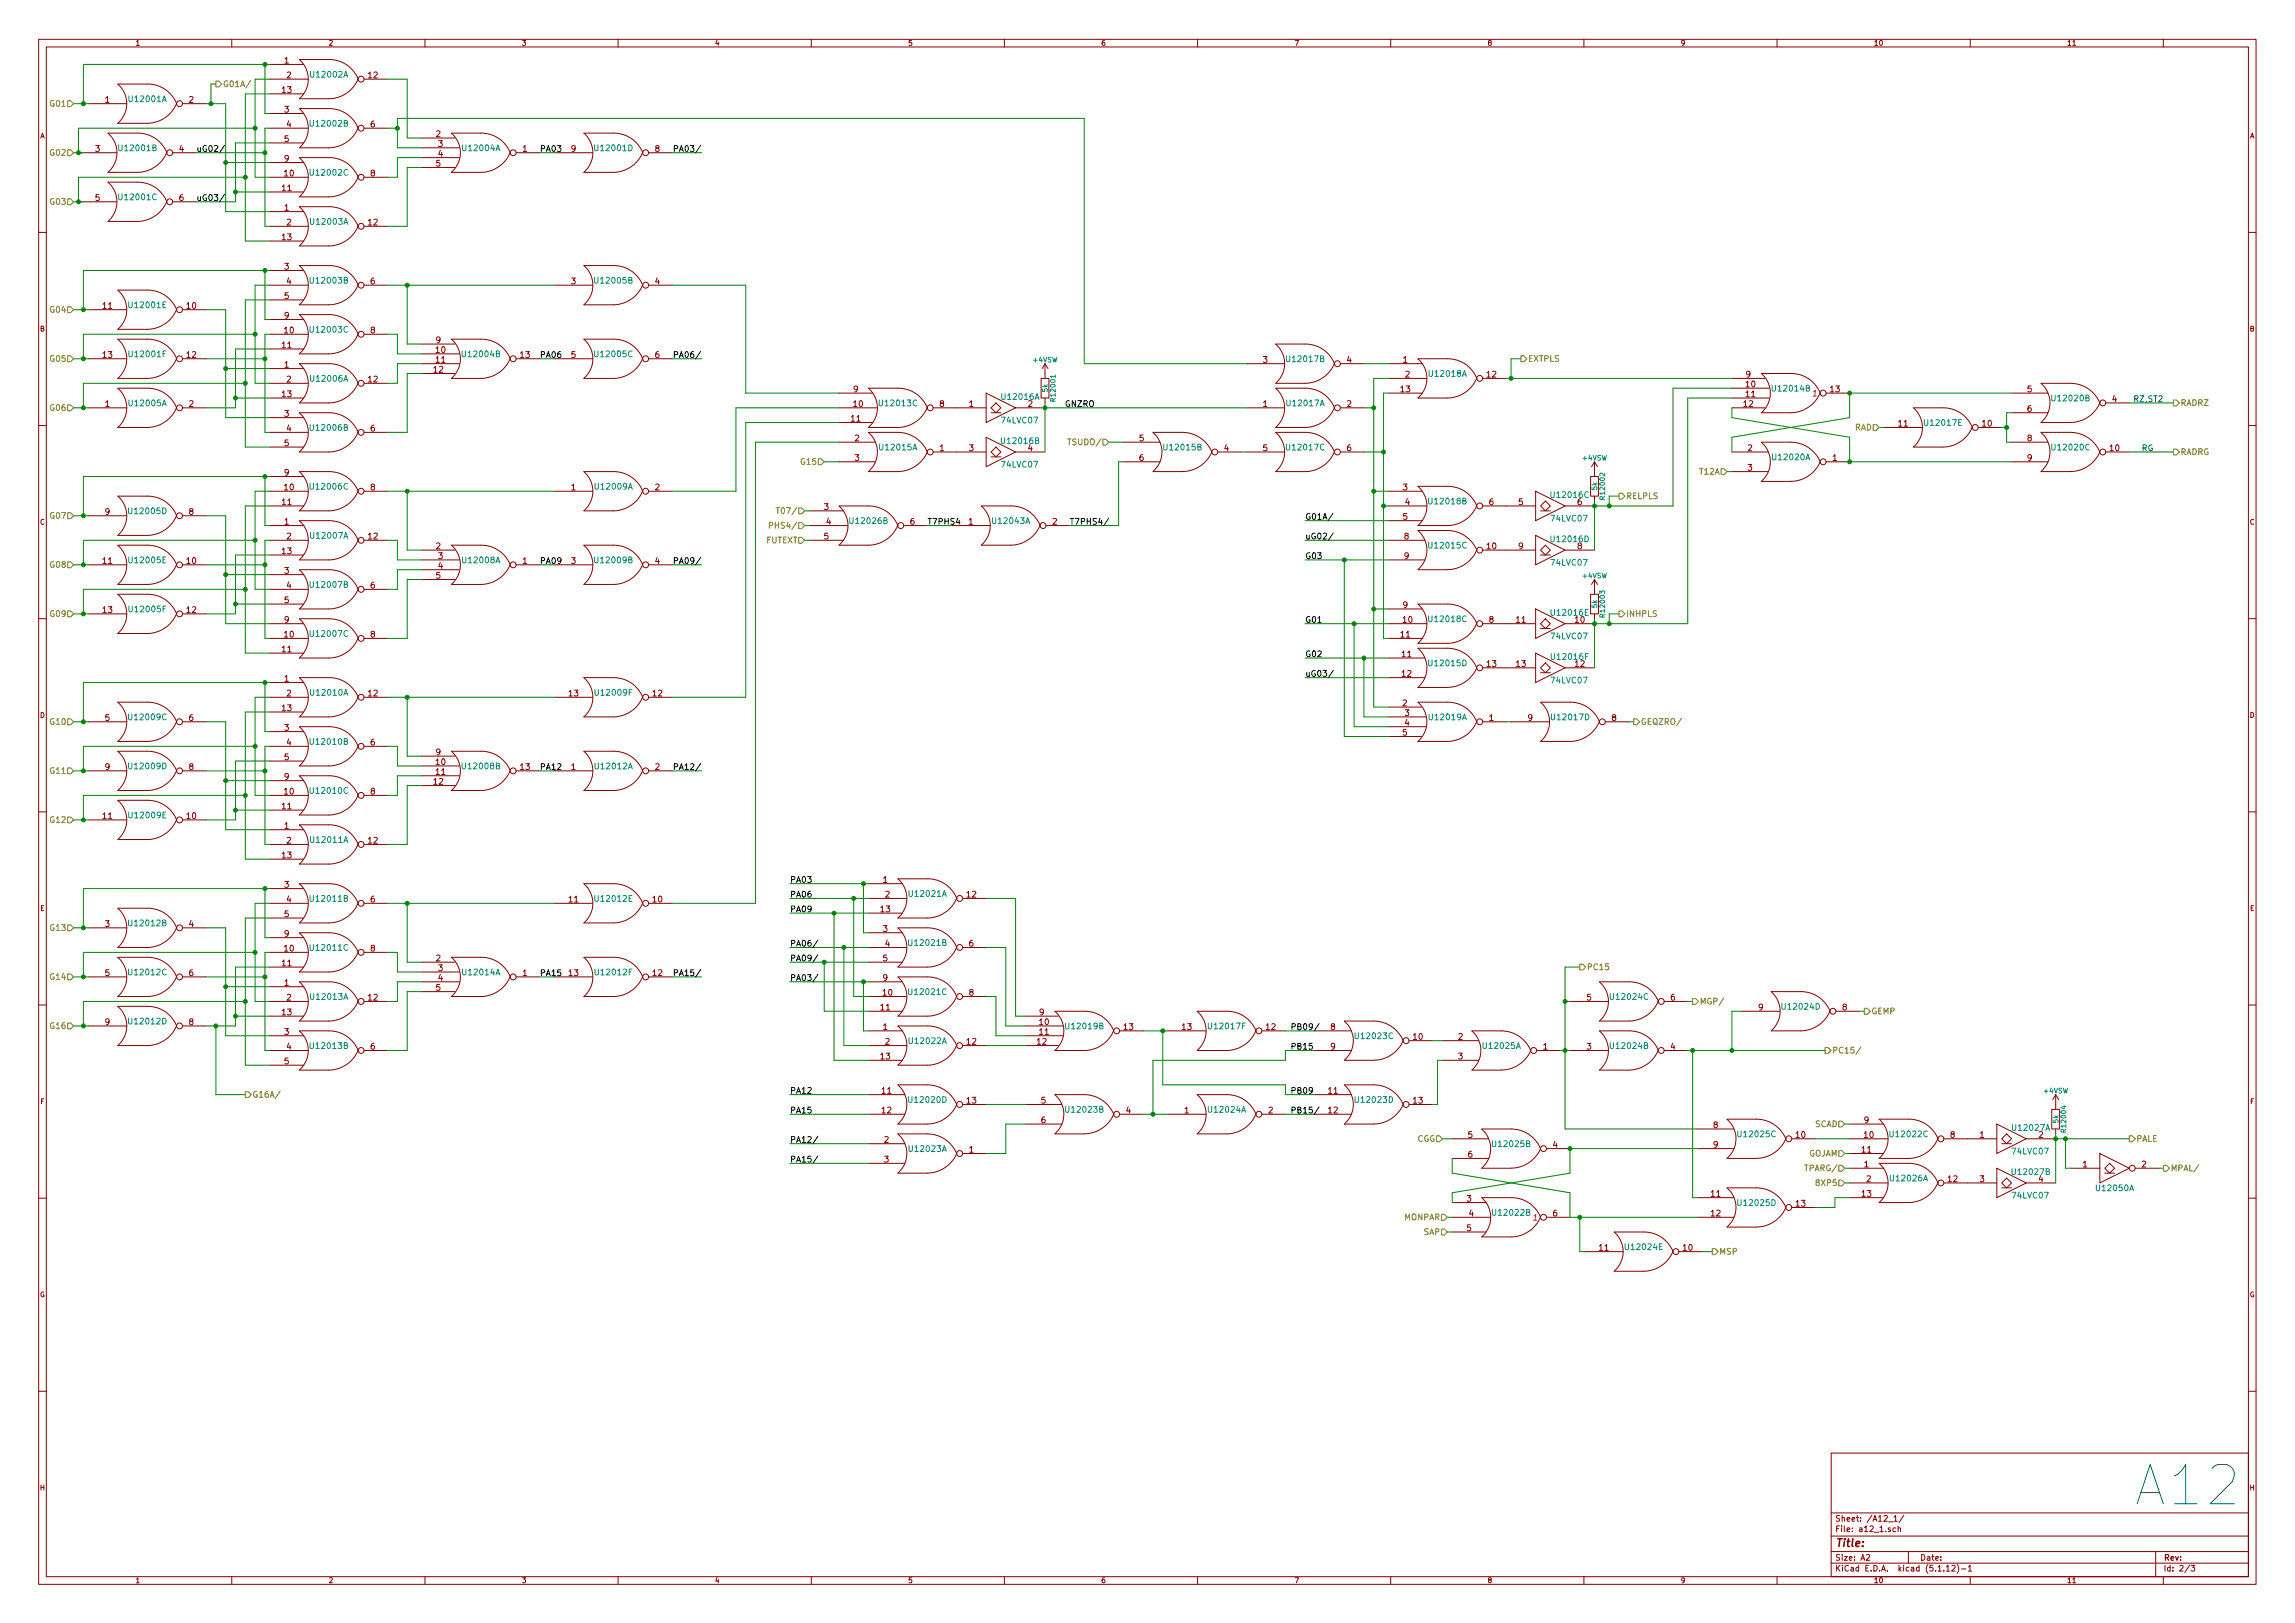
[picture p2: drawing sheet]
<svg xmlns="http://www.w3.org/2000/svg" width="594mm" height="420mm" viewBox="0 0 594 420" stroke-linecap="round" stroke-linejoin="round" font-family="sans-serif">
<defs><g id="words">
<text font-size="14.2" fill="#0000c2" x="554.4" y="389.8">A12</text>
<text font-size="2.8" fill="#840000" x="475" y="400.4">Title:</text>
<g font-size="2.1" fill="#840000">
<text x="73.6" y="16.4">1</text>
<text x="74.2" y="20.2">2</text>
<text x="95.4" y="20.2">12</text>
<text x="27.2" y="26.6">1</text>
<text x="48.9" y="26.6">2</text>
<text x="73.1" y="24">13</text>
<text x="73.6" y="29.1">3</text>
<text x="74.2" y="32.9">4</text>
<text x="95.9" y="32.9">6</text>
<text x="112.9" y="35.5">2</text>
<text x="24.7" y="39.3">3</text>
<text x="46.4" y="39.3">4</text>
<text x="73.6" y="36.7">5</text>
<text x="73.6" y="41.8">9</text>
<text x="113.5" y="38">3</text>
<text x="113.5" y="40.6">4</text>
<text x="135.3" y="39.3">1</text>
<text x="147.9" y="39.3">9</text>
<text x="169.6" y="39.3">8</text>
<text x="73.6" y="45.6">10</text>
<text x="95.9" y="45.6">8</text>
<text x="112.9" y="43.1">5</text>
<text x="24.7" y="52">5</text>
<text x="46.4" y="52">6</text>
<text x="73.1" y="49.4">11</text>
<text x="73.6" y="54.5">1</text>
<text x="74.2" y="58.3">2</text>
<text x="95.4" y="58.3">12</text>
<text x="73.1" y="62.1">13</text>
<text x="73.6" y="69.8">3</text>
<text x="73.6" y="77.4">5</text>
<text x="74.2" y="73.6">4</text>
<text x="95.9" y="73.6">6</text>
<text x="147.9" y="73.6">3</text>
<text x="169.6" y="73.6">4</text>
<text x="26.6" y="79.9">11</text>
<text x="48.4" y="79.9">10</text>
<text x="73.6" y="82.5">9</text>
<text x="73.6" y="86.3">10</text>
<text x="95.9" y="86.3">8</text>
<text x="112.9" y="88.8">9</text>
<text x="26.6" y="92.6">13</text>
<text x="48.4" y="92.6">12</text>
<text x="73.1" y="90.1">11</text>
<text x="73.6" y="95.2">1</text>
<text x="112.9" y="91.4">10</text>
<text x="112.9" y="93.9">11</text>
<text x="134.7" y="92.6">13</text>
<text x="147.9" y="92.6">5</text>
<text x="169.6" y="92.6">6</text>
<text x="326.9" y="93.9">3</text>
<text x="348.7" y="93.9">4</text>
<text x="363.2" y="93.9">1</text>
<text x="74.2" y="99">2</text>
<text x="95.4" y="99">12</text>
<text x="112.3" y="96.4">12</text>
<text x="221" y="101.5">9</text>
<text x="362.6" y="101.5">13</text>
<text x="363.8" y="97.7">2</text>
<text x="384.9" y="97.7">12</text>
<text x="452" y="97.7">9</text>
<text x="452" y="100.2">10</text>
<text x="473.8" y="101.5">13</text>
<text x="524.8" y="101.5">5</text>
<text x="27.2" y="105.3">1</text>
<text x="48.9" y="105.3">2</text>
<text x="73.1" y="102.8">13</text>
<text x="73.6" y="107.9">3</text>
<text x="221" y="105.3">10</text>
<text x="243.3" y="105.3">8</text>
<text x="250.9" y="105.3">1</text>
<text x="266.1" y="105.3">2</text>
<text x="326.9" y="105.3">1</text>
<text x="348.7" y="105.3">2</text>
<text x="451.4" y="105.3">12</text>
<text x="452" y="102.8">11</text>
<text x="524.8" y="106.6">6</text>
<text x="546.8" y="104.1">4</text>
<text x="74.2" y="111.7">4</text>
<text x="95.9" y="111.7">6</text>
<text x="220.4" y="109.1">11</text>
<text x="491.5" y="110.4">11</text>
<text x="513.2" y="110.4">10</text>
<text x="73.6" y="115.5">5</text>
<text x="221.3" y="114.2">2</text>
<text x="221.3" y="119.3">3</text>
<text x="243.3" y="116.8">1</text>
<text x="250.9" y="116.8">3</text>
<text x="266.1" y="116.8">4</text>
<text x="294.9" y="114.2">5</text>
<text x="294.9" y="119.3">6</text>
<text x="316.9" y="116.8">4</text>
<text x="326.9" y="116.8">5</text>
<text x="348.7" y="116.8">6</text>
<text x="452.4" y="116.8">2</text>
<text x="474.4" y="119.3">1</text>
<text x="524.8" y="114.2">8</text>
<text x="524.8" y="119.3">9</text>
<text x="546.2" y="116.8">10</text>
<text x="73.6" y="123.1">9</text>
<text x="452.4" y="121.8">3</text>
<text x="73.1" y="130.7">11</text>
<text x="73.6" y="126.9">10</text>
<text x="95.9" y="126.9">8</text>
<text x="147.9" y="126.9">1</text>
<text x="169.6" y="126.9">2</text>
<text x="213.3" y="132">3</text>
<text x="363.2" y="126.9">3</text>
<text x="363.8" y="130.7">4</text>
<text x="385.5" y="130.7">6</text>
<text x="393.1" y="130.7">5</text>
<text x="408.4" y="130.7">6</text>
<text x="27.2" y="133.3">9</text>
<text x="48.9" y="133.3">8</text>
<text x="73.6" y="135.8">1</text>
<text x="213.9" y="135.8">4</text>
<text x="235.6" y="135.8">6</text>
<text x="250.7" y="135.8">1</text>
<text x="272.5" y="135.8">2</text>
<text x="363.2" y="134.5">5</text>
<text x="73.1" y="143.4">13</text>
<text x="74.2" y="139.6">2</text>
<text x="95.4" y="139.6">12</text>
<text x="112.9" y="142.2">2</text>
<text x="213.3" y="139.6">5</text>
<text x="363.5" y="139.6">8</text>
<text x="384.9" y="142.2">10</text>
<text x="393.1" y="142.2">9</text>
<text x="408.4" y="142.2">8</text>
<text x="26.6" y="146">11</text>
<text x="48.4" y="146">10</text>
<text x="73.6" y="148.5">3</text>
<text x="112.9" y="149.8">5</text>
<text x="113.5" y="144.7">3</text>
<text x="113.5" y="147.2">4</text>
<text x="135.3" y="146">1</text>
<text x="147.9" y="146">3</text>
<text x="169.6" y="146">4</text>
<text x="363.5" y="144.7">9</text>
<text x="74.2" y="152.3">4</text>
<text x="95.9" y="152.3">6</text>
<text x="26.6" y="158.7">13</text>
<text x="48.4" y="158.7">12</text>
<text x="73.6" y="156.1">5</text>
<text x="73.6" y="161.2">9</text>
<text x="363.2" y="157.4">9</text>
<text x="363.2" y="161.2">10</text>
<text x="385.5" y="161.2">8</text>
<text x="392.5" y="161.2">11</text>
<text x="73.6" y="165">10</text>
<text x="95.9" y="165">8</text>
<text x="362.6" y="165">11</text>
<text x="73.1" y="168.8">11</text>
<text x="362.9" y="170.1">11</text>
<text x="384.9" y="172.6">13</text>
<text x="392.5" y="172.6">13</text>
<text x="73.6" y="176.4">1</text>
<text x="362.9" y="175.2">12</text>
<text x="73.1" y="184.1">13</text>
<text x="74.2" y="180.3">2</text>
<text x="95.4" y="180.3">12</text>
<text x="147.3" y="180.3">13</text>
<text x="169" y="180.3">12</text>
<text x="363.1" y="182.8">2</text>
<text x="363.7" y="185.3">3</text>
<text x="27.2" y="186.6">5</text>
<text x="48.9" y="186.6">6</text>
<text x="73.6" y="189.1">3</text>
<text x="363.1" y="190.4">5</text>
<text x="363.7" y="187.9">4</text>
<text x="385.5" y="186.6">1</text>
<text x="395.5" y="186.6">9</text>
<text x="417.2" y="186.6">8</text>
<text x="73.6" y="196.8">5</text>
<text x="74.2" y="193">4</text>
<text x="95.9" y="193">6</text>
<text x="112.9" y="195.5">9</text>
<text x="27.2" y="199.3">9</text>
<text x="48.9" y="199.3">8</text>
<text x="73.6" y="201.8">9</text>
<text x="112.3" y="203.1">12</text>
<text x="112.9" y="198">10</text>
<text x="112.9" y="200.6">11</text>
<text x="134.7" y="199.3">13</text>
<text x="147.9" y="199.3">1</text>
<text x="169.6" y="199.3">2</text>
<text x="73.1" y="209.5">11</text>
<text x="73.6" y="205.7">10</text>
<text x="95.9" y="205.7">8</text>
<text x="26.6" y="212">11</text>
<text x="48.4" y="212">10</text>
<text x="73.6" y="214.5">1</text>
<text x="74.2" y="218.4">2</text>
<text x="95.4" y="218.4">12</text>
<text x="73.1" y="222.2">13</text>
<text x="73.6" y="229.8">3</text>
<text x="74.2" y="233.6">4</text>
<text x="95.9" y="233.6">6</text>
<text x="147.3" y="233.6">11</text>
<text x="169" y="233.6">10</text>
<text x="228.6" y="228.5">1</text>
<text x="229.2" y="232.3">2</text>
<text x="250.3" y="232.3">12</text>
<text x="27.2" y="239.9">3</text>
<text x="48.9" y="239.9">4</text>
<text x="73.6" y="237.4">5</text>
<text x="228" y="236.1">13</text>
<text x="73.6" y="242.5">9</text>
<text x="228.6" y="241.2">3</text>
<text x="229.2" y="245">4</text>
<text x="250.9" y="245">6</text>
<text x="73.1" y="250.1">11</text>
<text x="73.6" y="246.3">10</text>
<text x="95.9" y="246.3">8</text>
<text x="112.9" y="248.8">2</text>
<text x="113.5" y="251.4">3</text>
<text x="228.6" y="248.8">5</text>
<text x="27.2" y="252.6">5</text>
<text x="48.9" y="252.6">6</text>
<text x="73.6" y="255.2">1</text>
<text x="112.9" y="256.5">5</text>
<text x="113.5" y="253.9">4</text>
<text x="135.3" y="252.6">1</text>
<text x="147.3" y="252.6">13</text>
<text x="169" y="252.6">12</text>
<text x="228.6" y="253.9">9</text>
<text x="228.6" y="257.7">10</text>
<text x="250.9" y="257.7">8</text>
<text x="73.1" y="262.8">13</text>
<text x="74.2" y="259">2</text>
<text x="95.4" y="259">12</text>
<text x="228" y="261.5">11</text>
<text x="269.1" y="262.8">9</text>
<text x="410.8" y="259">5</text>
<text x="432.5" y="259">6</text>
<text x="455.2" y="261.5">9</text>
<text x="476.9" y="261.5">8</text>
<text x="27.2" y="265.3">9</text>
<text x="48.9" y="265.3">8</text>
<text x="73.6" y="267.9">3</text>
<text x="228.6" y="266.6">1</text>
<text x="269.1" y="265.3">10</text>
<text x="269.1" y="267.9">11</text>
<text x="290.9" y="266.6">13</text>
<text x="306" y="266.6">13</text>
<text x="327.8" y="266.6">12</text>
<text x="344.5" y="266.6">8</text>
<text x="365.9" y="269.2">10</text>
<text x="377.5" y="269.2">2</text>
<text x="73.6" y="275.5">5</text>
<text x="74.2" y="271.7">4</text>
<text x="95.9" y="271.7">6</text>
<text x="228" y="274.2">13</text>
<text x="229.2" y="270.4">2</text>
<text x="250.3" y="270.4">12</text>
<text x="268.5" y="270.4">12</text>
<text x="344.5" y="271.7">9</text>
<text x="377.5" y="274.2">3</text>
<text x="399.5" y="271.7">1</text>
<text x="410.8" y="271.7">3</text>
<text x="432.5" y="271.7">4</text>
<text x="228.3" y="283.1">11</text>
<text x="250.3" y="285.7">13</text>
<text x="269.5" y="285.7">5</text>
<text x="343.9" y="283.1">11</text>
<text x="365.9" y="285.7">13</text>
<text x="228.3" y="288.2">12</text>
<text x="269.5" y="290.7">6</text>
<text x="291.5" y="288.2">4</text>
<text x="306.6" y="288.2">1</text>
<text x="328.3" y="288.2">2</text>
<text x="343.9" y="288.2">12</text>
<text x="443.5" y="292">8</text>
<text x="482.6" y="290.7">9</text>
<text x="228.9" y="295.8">2</text>
<text x="250.9" y="298.4">1</text>
<text x="380" y="294.6">5</text>
<text x="380" y="299.6">6</text>
<text x="402" y="297.1">4</text>
<text x="443.5" y="297.1">9</text>
<text x="464.9" y="294.6">10</text>
<text x="482" y="298.4">11</text>
<text x="482.6" y="294.6">10</text>
<text x="504.9" y="294.6">8</text>
<text x="512.5" y="294.6">1</text>
<text x="527.7" y="294.6">2</text>
<text x="228.9" y="300.9">3</text>
<text x="482.6" y="302.2">1</text>
<text x="483.2" y="306">2</text>
<text x="504.3" y="306">12</text>
<text x="512.5" y="306">3</text>
<text x="527.7" y="306">4</text>
<text x="539.2" y="302.2">1</text>
<text x="554.4" y="302.2">2</text>
<text x="379.7" y="311.1">3</text>
<text x="443" y="309.8">11</text>
<text x="482" y="309.8">13</text>
<text x="380.3" y="314.9">4</text>
<text x="402" y="314.9">6</text>
<text x="443" y="314.9">12</text>
<text x="464.9" y="312.3">13</text>
<text x="379.7" y="318.7">5</text>
<text x="414" y="323.8">11</text>
<text x="435.7" y="323.8">10</text>
<text x="475" y="393.9">Sheet: /A12_1/</text>
<text x="475" y="396.6">File: a12_1.sch</text>
<text x="475" y="406.8">KiCad E.D.A. kicad (5.1.12)-1</text>
<text x="475" y="404">Size: A2</text>
<text x="497" y="404">Date:</text>
<text x="560" y="404">Rev:</text>
<text x="560" y="406.8">Id: 2/3</text>
</g>
<g font-size="2.1" fill="#848400">
<text x="57.7" y="22.5">G01A/</text>
<text x="13.3" y="27.6">G01</text>
<text x="13.3" y="40.3">G02</text>
<text x="13.3" y="53">G03</text>
<text x="13.3" y="80.9">G04</text>
<text x="13.3" y="93.6">G05</text>
<text x="395.5" y="93.6">EXTPLS</text>
<text x="13.3" y="106.3">G06</text>
<text x="564.4" y="105.1">RADRZ</text>
<text x="480" y="111.4">RAD</text>
<text x="277.2" y="115.2">TSUDO/</text>
<text x="564.4" y="117.8">RADRG</text>
<text x="207.6" y="120.3">G15</text>
<text x="440.1" y="122.9">T12A</text>
<text x="420.9" y="129.2">RELPLS</text>
<text x="13.3" y="134.3">G07</text>
<text x="200.4" y="136.8">PHS4/</text>
<text x="202.3" y="133">T07/</text>
<text x="198.2" y="140.6">FUTEXT</text>
<text x="13.3" y="147">G08</text>
<text x="13.3" y="159.7">G09</text>
<text x="420.9" y="159.7">INHPLS</text>
<text x="13.3" y="187.6">G10</text>
<text x="424.7" y="187.6">GEQZRO/</text>
<text x="13.3" y="200.3">G11</text>
<text x="13.3" y="213">G12</text>
<text x="13.3" y="241">G13</text>
<text x="410.7" y="251.1">PC15</text>
<text x="13.3" y="253.7">G14</text>
<text x="439.9" y="260">MGP/</text>
<text x="484.4" y="262.6">GEMP</text>
<text x="13.3" y="266.4">G16</text>
<text x="474.2" y="272.7">PC15/</text>
<text x="65.3" y="284.1">G16A/</text>
<text x="469.7" y="291.8">SCAD</text>
<text x="366.8" y="295.6">CGG</text>
<text x="468" y="299.4">GOJAM</text>
<text x="553" y="295.6">PALE</text>
<text x="467.7" y="303.2">TPARG/</text>
<text x="561.8" y="303.2">MPAL/</text>
<text x="470.6" y="307">8XP5</text>
<text x="363.4" y="315.9">MONPAR</text>
<text x="368.5" y="319.7">SAP</text>
<text x="445" y="324.8">MSP</text>
</g>
<g font-size="2.1" fill="#008484">
<text x="80.6" y="20.1">U12002A</text>
<text x="33.6" y="26.4">U12001A</text>
<text x="80.6" y="32.8">U12002B</text>
<text x="31.1" y="39.1">U12001B</text>
<text x="120" y="39.1">U12004A</text>
<text x="154.3" y="39.1">U12001D</text>
<text x="80.6" y="45.5">U12002C</text>
<text x="31.1" y="51.8">U12001C</text>
<text x="80.6" y="58.2">U12003A</text>
<text x="80.6" y="73.4">U12003B</text>
<text x="154.3" y="73.4">U12005B</text>
<text x="33.7" y="79.7">U12001E</text>
<text x="80.6" y="86.1">U12003C</text>
<text x="33.7" y="92.4">U12001F</text>
<text x="120" y="92.4">U12004B</text>
<text x="154.3" y="92.4">U12005C</text>
<text x="333.3" y="93.7">U12017B</text>
<text x="80.6" y="98.8">U12006A</text>
<text x="370.2" y="97.5">U12018A</text>
<text x="459.1" y="101.3">U12014B</text>
<text x="33.6" y="105.1">U12005A</text>
<text x="227.9" y="105.1">U12013C</text>
<text x="259.6" y="103.5">U12016A</text>
<text x="333.3" y="105.1">U12017A</text>
<text x="531.5" y="103.9">U12020B</text>
<text x="80.6" y="111.5">U12006B</text>
<text x="259.4" y="109.6">74LVC07</text>
<text x="498.5" y="110.2">U12017E</text>
<text x="227.9" y="116.6">U12015A</text>
<text x="259.6" y="114.9">U12016B</text>
<text x="301.6" y="116.6">U12015B</text>
<text x="333.3" y="116.6">U12017C</text>
<text x="459.1" y="119.1">U12020A</text>
<text x="531.5" y="116.6">U12020C</text>
<text x="259.4" y="121">74LVC07</text>
<text x="80.6" y="126.7">U12006C</text>
<text x="154.3" y="126.7">U12009A</text>
<text x="370.2" y="130.5">U12018B</text>
<text x="401.8" y="128.9">U12016C</text>
<text x="33.6" y="133.1">U12005D</text>
<text x="220.3" y="135.6">U12026B</text>
<text x="257.1" y="135.6">U12043A</text>
<text x="401.7" y="135">74LVC07</text>
<text x="80.6" y="139.4">U12007A</text>
<text x="370.2" y="142">U12015C</text>
<text x="401.8" y="140.3">U12016D</text>
<text x="33.7" y="145.8">U12005E</text>
<text x="120" y="145.8">U12008A</text>
<text x="154.3" y="145.8">U12009B</text>
<text x="401.7" y="146.4">74LVC07</text>
<text x="80.6" y="152.1">U12007B</text>
<text x="33.7" y="158.5">U12005F</text>
<text x="370.2" y="161">U12018C</text>
<text x="401.9" y="159.4">U12016E</text>
<text x="407.8" y="161.2">10</text>
<text x="80.6" y="164.8">U12007C</text>
<text x="401.7" y="165.5">74LVC07</text>
<text x="370.2" y="172.5">U12015D</text>
<text x="401.9" y="170.8">U12016F</text>
<text x="407.8" y="172.6">12</text>
<text x="401.7" y="176.9">74LVC07</text>
<text x="80.6" y="180.1">U12010A</text>
<text x="154.4" y="180.1">U12009F</text>
<text x="33.6" y="186.4">U12009C</text>
<text x="370.2" y="186.4">U12019A</text>
<text x="401.9" y="186.4">U12017D</text>
<text x="80.6" y="192.8">U12010B</text>
<text x="33.6" y="199.1">U12009D</text>
<text x="120" y="199.1">U12008B</text>
<text x="154.3" y="199.1">U12012A</text>
<text x="80.6" y="205.5">U12010C</text>
<text x="33.7" y="211.8">U12009E</text>
<text x="80.6" y="218.2">U12011A</text>
<text x="80.6" y="233.4">U12011B</text>
<text x="154.3" y="233.4">U12012E</text>
<text x="235.6" y="232.1">U12021A</text>
<text x="33.6" y="239.8">U12012B</text>
<text x="235.6" y="244.8">U12021B</text>
<text x="80.6" y="246.1">U12011C</text>
<text x="33.6" y="252.5">U12012C</text>
<text x="120" y="252.5">U12014A</text>
<text x="154.4" y="252.5">U12012F</text>
<text x="235.6" y="257.5">U12021C</text>
<text x="80.6" y="258.8">U12013A</text>
<text x="417.2" y="258.8">U12024C</text>
<text x="461.6" y="261.4">U12024D</text>
<text x="33.6" y="265.2">U12012D</text>
<text x="276.2" y="266.4">U12019B</text>
<text x="313.1" y="266.4">U12017F</text>
<text x="351.1" y="269">U12023C</text>
<text x="80.6" y="271.5">U12013B</text>
<text x="235.6" y="270.2">U12022A</text>
<text x="384.1" y="271.5">U12025A</text>
<text x="417.2" y="271.5">U12024B</text>
<text x="235.6" y="285.5">U12020D</text>
<text x="351.1" y="285.5">U12023D</text>
<text x="276.2" y="288">U12023B</text>
<text x="313" y="288">U12024A</text>
<text x="521.2" y="292.7">U12027A</text>
<text x="235.6" y="298.2">U12023A</text>
<text x="386.7" y="296.9">U12025B</text>
<text x="450.2" y="294.4">U12025C</text>
<text x="489.6" y="294.4">U12022C</text>
<text x="521.1" y="298.8">74LVC07</text>
<text x="489.6" y="305.8">U12026A</text>
<text x="521.2" y="304.2">U12027B</text>
<text x="521.1" y="310.3">74LVC07</text>
<text x="542.9" y="308.3">U12050A</text>
<text x="386.7" y="314.7">U12022B</text>
<text x="450.2" y="312.2">U12025D</text>
<text x="421" y="323.6">U12024E</text>
</g>
<g font-size="2.1">
<text x="50.8" y="39.3">uG02/</text>
<text x="139.7" y="39.3">PA03</text>
<text x="175.7" y="39.3">PA03/</text>
<text x="50.8" y="52">uG03/</text>
<text x="139.7" y="92.6">PA06</text>
<text x="175.7" y="92.6">PA06/</text>
<text x="275.6" y="105.3">GNZRO</text>
<text x="240" y="135.8">T7PHS4</text>
<text x="276.9" y="135.8">T7PHS4/</text>
<text x="337.8" y="134.5">G01A/</text>
<text x="337.8" y="139.6">uG02/</text>
<text x="139.7" y="146">PA09</text>
<text x="175.7" y="146">PA09/</text>
<text x="337.8" y="144.7">G03</text>
<text x="337.8" y="161.2">G01</text>
<text x="337.8" y="170.1">G02</text>
<text x="337.8" y="175.2">uG03/</text>
<text x="139.7" y="199.3">PA12</text>
<text x="175.7" y="199.3">PA12/</text>
<text x="204.5" y="232.3">PA06</text>
<text x="204.5" y="228.5">PA03</text>
<text x="204.5" y="236.1">PA09</text>
<text x="204.5" y="245">PA06/</text>
<text x="204.5" y="248.8">PA09/</text>
<text x="139.7" y="252.6">PA15</text>
<text x="175.7" y="252.6">PA15/</text>
<text x="204.5" y="253.9">PA03/</text>
<text x="334" y="266.6">PB09/</text>
<text x="334" y="271.7">PB15</text>
<text x="204.5" y="283.1">PA12</text>
<text x="334" y="283.1">PB09</text>
<text x="204.5" y="288.2">PA15</text>
<text x="334" y="288.2">PB15/</text>
<text x="204.5" y="295.8">PA12/</text>
<text x="204.5" y="300.9">PA15/</text>
</g>
<g font-size="2.1" fill="#840084">
<text x="469.3" y="102.6">1</text>
<text x="396.9" y="316">1</text>
</g>
<g font-size="2.1" fill="#0000c2">
<text x="552.8" y="104.1">RZ,ST2</text>
<text x="554.4" y="116.8">RG</text>
</g>
<g font-size="1.8" fill="#840000">
<text x="35" y="11.8">1</text>
<text x="85" y="11.8">2</text>
<text x="135" y="11.8">3</text>
<text x="185" y="11.8">4</text>
<text x="235" y="11.8">5</text>
<text x="285" y="11.8">6</text>
<text x="335" y="11.8">7</text>
<text x="385" y="11.8">8</text>
<text x="435" y="11.8">9</text>
<text x="485" y="11.8">10</text>
<text x="535" y="11.8">11</text>
<text x="10.4" y="35.8">A</text>
<text x="582.4" y="35.8">A</text>
<text x="10.4" y="85.8">B</text>
<text x="582.4" y="85.8">B</text>
<text x="10.4" y="135.8">C</text>
<text x="582.4" y="135.8">C</text>
<text x="10.4" y="185.8">D</text>
<text x="582.4" y="185.8">D</text>
<text x="10.4" y="235.8">E</text>
<text x="582.4" y="235.8">E</text>
<text x="10.5" y="285.8">F</text>
<text x="582.5" y="285.8">F</text>
<text x="10.3" y="335.8">G</text>
<text x="582.3" y="335.8">G</text>
<text x="10.4" y="385.8">H</text>
<text x="582.4" y="385.8">H</text>
<text x="35" y="409.8">1</text>
<text x="85" y="409.8">2</text>
<text x="135" y="409.8">3</text>
<text x="185" y="409.8">4</text>
<text x="235" y="409.8">5</text>
<text x="285" y="409.8">6</text>
<text x="335" y="409.8">7</text>
<text x="385" y="409.8">8</text>
<text x="435" y="409.8">9</text>
<text x="485" y="409.8">10</text>
<text x="535" y="409.8">11</text>
</g>
<g font-size="1.8" fill="#008484">
<text x="267.5" y="93.8">+4VSW</text>
<text x="271.2" y="101.5" transform="rotate(-90 271.2 101.5)">5k</text>
<text x="273.2" y="103.6" transform="rotate(-90 273.2 103.6)">R12001</text>
<text x="409.7" y="119.2">+4VSW</text>
<text x="413.4" y="126.9" transform="rotate(-90 413.4 126.9)">5k</text>
<text x="415.5" y="129" transform="rotate(-90 415.5 129)">R12002</text>
<text x="409.7" y="149.7">+4VSW</text>
<text x="413.4" y="157.3" transform="rotate(-90 413.4 157.3)">5k</text>
<text x="415.5" y="159.5" transform="rotate(-90 415.5 159.5)">R12003</text>
<text x="529.1" y="283">+4VSW</text>
<text x="532.8" y="290.7" transform="rotate(-90 532.8 290.7)">5k</text>
<text x="534.8" y="292.8" transform="rotate(-90 534.8 292.8)">R12004</text>
</g>
</g></defs>
<g fill="none" stroke="#840000" stroke-width=".26">
<path d="M10 10.2h574v400h-574zM12 12.2h570v396h-570zM60 10.2v2M69.8 16.7h8.8M77.5 15.4h7.6a8 8 0 0 1 7.6 5.1M77.5 15.4a6.7 6.7 0 0 1 0 10.1l7.6 .1a8.3 8.3 0 0 0 7.6-5.1M110 10.2v2M160 10.2v2M210 10.2v2M260 10.2v2M310 10.2v2M360 10.2v2"/>
<path d="M410 10.2v2M460 10.2v2M510 10.2v2M536.5 11.8h.8M560 10.2v2M20.3 39.5h9.9M22.9 26.8h9.9M27.9 34.5h7.7M30.5 21.8h7.6a8 8 0 0 1 7.6 5M30.5 21.8a6.7 6.7 0 0 1 0 10.1h7.6a8.3 8.3 0 0 0 7.6-5.1M35.6 34.5a8 8 0 0 1 7.6 5 8.3 8.3 0 0 1-7.6 5.1h-7.6a6.7 6.7 0 0 0 0-10.1M44.7 39.5h6.1"/>
<path d="M47.2 26.8h6.1M69.8 29.4h8.8M69.8 33.2h10M69.8 37h8.8M69.8 20.5h10M69.8 24.3h8.8M77.5 28.1h7.6a8 8 0 0 1 7.6 5.1M77.5 28.1a6.7 6.7 0 0 1 0 10.1l7.6 .1a8.3 8.3 0 0 0 7.6-5.1M94.2 33.2h6.1M94.2 20.5h6.1M109.2 38.3h9.7M109.2 35.7h8.5"/>
<path d="M116.8 34.5h7.7M116.9 34.5a6.7 6.7 0 0 1 0 10.1M124.5 34.5a8 8 0 0 1 7.6 5 8.3 8.3 0 0 1-7.6 5.1h-7.7M133.6 39.5h6.1M143.5 39.5h9.9M151.1 34.5h7.7a8 8 0 0 1 7.6 5M151.2 34.5a6.7 6.7 0 0 1 0 10.1M166.3 39.5a8.3 8.3 0 0 1-7.6 5.1h-7.6M167.9 39.5h6.1M20.3 52.2h9.9M35.6 47.2h-7.6a6.7 6.7 0 0 1 0 10.1M35.6 47.2a8 8 0 0 1 7.6 5 8.3 8.3 0 0 1-7.6 5.1h-7.7"/>
<path d="M44.7 52.2h6.1M69.8 45.9h10M69.8 42.1h8.8M69.8 49.7h8.8M69.8 54.8h8.8M69.8 58.6h10M92.7 45.9a8.3 8.3 0 0 1-7.6 5.1h-7.6M92.7 58.6a8.3 8.3 0 0 1-7.6 5.1h-7.6M92.7 45.9a8 8 0 0 0-7.6-5.1h-7.6a6.7 6.7 0 0 1 0 10.1M92.7 58.6a8 8 0 0 0-7.6-5.1h-7.6a6.7 6.7 0 0 1 0 10.1M94.2 45.9h6.1M94.2 58.6h6.1"/>
<path d="M109.2 40.8h9.7M109.2 43.3h8.5M10 60.2h2M30.5 75.1h7.6a8 8 0 0 1 7.6 5.1 8.3 8.3 0 0 1-7.6 5.1l-7.6-.1a6.7 6.7 0 0 0 0-10.1M69.8 62.4h8.8M69.8 73.8h10M69.8 70h8.8M69.8 77.6h8.8M77.5 68.7h7.6a8 8 0 0 1 7.6 5.1M77.5 68.8a6.7 6.7 0 0 1 0 10.1h7.6a8.3 8.3 0 0 0 7.6-5.1M94.2 73.8h6.1M143.5 73.8h9.9"/>
<path d="M151.1 68.7h7.7a8 8 0 0 1 7.6 5.1M151.2 68.8a6.7 6.7 0 0 1 0 10.1M166.3 73.8a8.3 8.3 0 0 1-7.6 5.1h-7.6M167.9 73.8h6.1M582 60.2h2M22.9 92.9h9.9M22.9 80.2h9.9M30.5 97.9a6.7 6.7 0 0 0 0-10.1h7.6a8 8 0 0 1 7.6 5.1 8.4 8.4 0 0 1-7.6 5.1h-7.6M47.2 92.9h6.1M47.2 80.2h6.1M69.8 99.2h10M69.8 95.4h8.8"/>
<path d="M69.8 86.5h10M69.8 82.7h8.8M69.8 90.3h8.8M92.7 99.2a8.3 8.3 0 0 1-7.6 5.1h-7.6M92.7 86.5a8.3 8.3 0 0 1-7.6 5.1h-7.6M92.7 99.2a8 8 0 0 0-7.6-5.1l-7.6 .1a6.7 6.7 0 0 1 0 10.1M92.7 86.5a8 8 0 0 0-7.6-5.1l-7.6 .1a6.7 6.7 0 0 1 0 10.1M94.2 99.2h6.1M94.2 86.5h6.1M109.2 96.7h8.5M109.2 94.1h9.7M109.2 89.1h8.5"/>
<path d="M109.2 91.6h9.7M116.8 87.8h7.7M116.9 87.8a6.7 6.7 0 0 1 0 10.1M124.5 87.8a8 8 0 0 1 7.6 5.1 8.3 8.3 0 0 1-7.6 5.1h-7.7M133.6 92.9h6.1M143.5 92.9h9.9M151.1 87.8h7.7a8 8 0 0 1 7.6 5.1M151.2 87.8a6.7 6.7 0 0 1 0 10.1M166.3 92.9a8.3 8.3 0 0 1-7.6 5.1h-7.6M167.9 92.9h6.1M269.5 98h2v5h-2zM270.5 94.1l-.8 1.3"/>
<path d="M270.5 94.1v3.9M270.5 94.1l.8 1.3M322.6 94.1h9.9M330.2 89.1h7.6M330.2 89.1a6.7 6.7 0 0 1 0 10.1M337.8 89.1a8 8 0 0 1 7.6 5M345.4 94.1a8.3 8.3 0 0 1-7.6 5.1h-7.6M347 94.1h6.1M359.4 98h9.9M359.4 94.1h8.8M367 92.9h7.6M367.1 92.9a6.7 6.7 0 0 1 0 10.1h7.5a8.3 8.3 0 0 0 7.6-5.1"/>
<path d="M374.7 92.9a8 8 0 0 1 7.6 5.1M383.8 98h6.1M448.3 98h8.5M455.9 96.7h7.7a8 8 0 0 1 7.6 5.1M456 96.7a6.7 6.7 0 0 1 0 10.1M528.3 99.2h7.6a8.3 8.3 0 0 1 7.7 5.1 8.4 8.4 0 0 1-7.7 5.1h-7.6a6.7 6.7 0 0 0 0-10.1M10 110.2h2M22.9 105.6h9.9M30.5 100.5h7.6a8 8 0 0 1 7.6 5.1 8.4 8.4 0 0 1-7.6 5.1l-7.6-.1a6.7 6.7 0 0 0 0-10.1zM47.2 105.6h6.1M69.8 103h8.8M69.8 111.9h10"/>
<path d="M69.8 115.7h8.8M69.8 108.1h8.8M92.7 111.9a8.3 8.3 0 0 1-7.6 5.1h-7.6a6.7 6.7 0 0 0 0-10.1l7.6-.1a8 8 0 0 1 7.6 5.1M94.2 111.9h6.1M217.2 114.5h9.4M217.2 119.5h9.4M217.2 105.6h9.9M217.2 101.8h8.7M217.2 109.4h8.7M232.4 100.5h-7.6a6.7 6.7 0 0 1 0 10.1l7.6 .1a8.3 8.3 0 0 0 7.6-5.1 8 8 0 0 0-7.6-5.1M241.6 117h13.7M241.6 105.6h13.7"/>
<path d="M255.3 113.2l7.6 3.8-7.6 3.8zM255.3 101.8l7.6 3.8-7.6 3.8zM256.5 117l1.3-1.3 1.3 1.3-1.3 1.3zM256.5 105.6l1.3-1.3 1.3 1.3-1.3 1.2zM256.5 106.8h2.6M256.5 118.3h2.6M262.9 117h7.6M262.9 105.6h7.6M270.5 103v1.3M290.8 114.5h9.4M290.8 119.5h9.4M315.2 117h6.1"/>
<path d="M322.6 117h9.9M322.6 105.6h9.9M330.2 100.5h7.6M330.2 111.9h7.6M330.2 112a6.7 6.7 0 0 1 0 10.1M330.2 100.5a6.7 6.7 0 0 1 0 10.1M337.8 111.9a8 8 0 0 1 7.6 5.1 8.3 8.3 0 0 1-7.6 5.1h-7.6M337.8 100.5a8 8 0 0 1 7.6 5.1 8.3 8.3 0 0 1-7.6 5.1h-7.6M347 117h6.1M347 105.6h6.1M359.4 101.8h8.8M412.7 119.5l-.7 1.3"/>
<path d="M412.7 119.5v3.9M412.7 119.5l.8 1.3M448.3 117h9.4M448.3 100.5h9.7M448.3 103h9.7M448.3 105.6h8.5M455.9 114.5h7.6a8.3 8.3 0 0 1 7.7 5 8.4 8.4 0 0 1-7.7 5.1M456 114.5a6.7 6.7 0 0 1 0 10.1M471.1 101.7a8.3 8.3 0 0 1-7.6 5.1h-7.6M472.7 119.5h6.1M472.7 101.8h6.1M487.7 110.7h9.9"/>
<path d="M495.3 105.6h7.6M502.9 105.6a8 8 0 0 1 7.6 5 8.3 8.3 0 0 1-7.6 5.1h-7.6a6.7 6.7 0 0 0 0-10.1M512.1 110.7h6.1M520.7 114.5h9.4M520.7 119.5h9.4M520.7 106.8h9.4M520.7 101.8h9.4M545.1 117h6.1M545.1 104.3h6.1M582 110.2h2M22.9 133.5h9.9M30.5 138.6a6.7 6.7 0 0 0 0-10.1l7.6-.1a8 8 0 0 1 7.6 5.1 8.4 8.4 0 0 1-7.6 5.1h-7.6"/>
<path d="M47.2 133.5h6.1M69.8 131h8.8M69.8 136.1h8.8M69.8 139.9h10M69.8 127.2h10M69.8 123.4h8.8M92.7 139.8a8.3 8.3 0 0 1-7.6 5.1h-7.6M92.7 127.1a8.3 8.3 0 0 1-7.6 5.1h-7.6M92.7 139.9a8 8 0 0 0-7.6-5.1h-7.6a6.7 6.7 0 0 1 0 10.1M92.7 127.2a8 8 0 0 0-7.6-5.1h-7.6a6.7 6.7 0 0 1 0 10.1M94.2 139.9h6.1M94.2 127.2h6.1"/>
<path d="M143.5 127.2h9.9M151.1 122.1h7.7a8 8 0 0 1 7.6 5.1M151.2 122.1a6.7 6.7 0 0 1 0 10.1M166.3 127.1a8.3 8.3 0 0 1-7.6 5.1h-7.6M167.9 127.2h6.1M209.5 132.2h8.8M209.5 136.1h10M209.5 139.9h8.8M217.2 131h7.6a8 8 0 0 1 7.6 5.1 8.4 8.4 0 0 1-7.6 5h-7.6a6.7 6.7 0 0 0 0-10.1zM224.8 122.1h7.6M224.8 122.1a6.7 6.7 0 0 0 0-10.1l7.6-.1a8.3 8.3 0 0 1 7.6 5.1 8.4 8.4 0 0 1-7.6 5.1M233.9 136.1h6.1"/>
<path d="M246.4 136.1h9.9M254 131h7.6a8 8 0 0 1 7.6 5.1 8.4 8.4 0 0 1-7.6 5h-7.6a6.7 6.7 0 0 0 0-10.1zM270.8 136.1h6.1M298.4 122.1h7.7M298.5 122.1a6.7 6.7 0 0 0 0-10.1l7.6-.1a8.3 8.3 0 0 1 7.6 5.1 8.4 8.4 0 0 1-7.6 5.1M359.4 131h9.9M359.4 139.9h9.4M359.4 127.2h8.8M359.4 134.8h8.8M367 125.9h7.6M367.1 137.4l7.5-.1a8.3 8.3 0 0 1 7.7 5.1 8.4 8.4 0 0 1-7.7 5.1h-7.5a6.7 6.7 0 0 0 0-10.1zM374.7 125.9a8 8 0 0 1 7.5 5.1 8.3 8.3 0 0 1-7.6 5.1l-7.5-.1a6.7 6.7 0 0 0 0-10.1"/>
<path d="M383.8 131h13.7M397.5 127.2l7.6 3.8-7.6 3.8zM397.5 138.6l7.6 3.8-7.6 3.8zM398.8 132.2h2.5M400 129.7l1.3 1.3-1.3 1.2-1.2-1.2zM405.1 131h7.6M411.7 123.4h2.1v5h-2.1zM412.7 128.4v1.3M448.3 122.1h9.4M455.9 124.6h7.6M528.3 122.1h7.6M528.3 122.1a6.7 6.7 0 0 0 0-10.1l7.6-.1a8.3 8.3 0 0 1 7.7 5.1 8.4 8.4 0 0 1-7.7 5.1"/>
<path d="M22.9 146.2h9.9M22.9 158.9h9.9M30.5 153.8h7.6a8 8 0 0 1 7.6 5.1M30.5 141.2l7.6-.1a8 8 0 0 1 7.6 5.1 8.4 8.4 0 0 1-7.6 5.1h-7.6a6.7 6.7 0 0 0 0-10.1zM30.5 153.9a6.7 6.7 0 0 1 0 10.1h7.6a8.3 8.3 0 0 0 7.6-5.1M47.2 146.2h6.1M47.2 158.9h6.1M69.8 156.4h8.8M69.8 143.7h8.8M69.8 148.8h8.8M69.8 152.6h10M92.7 152.5a8.3 8.3 0 0 1-7.6 5.1h-7.6a6.7 6.7 0 0 0 0-10.1h7.6a8 8 0 0 1 7.6 5.1"/>
<path d="M94.2 152.6h6.1M109.2 142.4h8.5M109.2 147.5h9.7M109.2 144.9h9.7M109.2 150h8.5M116.8 141.1h7.7M116.9 141.2a6.7 6.7 0 0 1 0 10.1M124.5 141.1a8 8 0 0 1 7.6 5.1 8.3 8.3 0 0 1-7.6 5.1h-7.7M133.6 146.2h6.1M143.5 146.2h9.9M151.1 141.1h7.7a8 8 0 0 1 7.6 5.1M151.2 141.2a6.7 6.7 0 0 1 0 10.1"/>
<path d="M166.3 146.2a8.3 8.3 0 0 1-7.6 5.1h-7.6M167.9 146.2h6.1M359.4 157.6h8.8M359.4 144.9h9.4M367 156.4h7.6M374.7 156.4a8 8 0 0 1 7.5 5 8.3 8.3 0 0 1-7.6 5.1h-7.5a6.7 6.7 0 0 0 0-10.1M383.8 142.4h13.7M397.5 157.6l7.6 3.9-7.6 3.8zM398.8 143.7h2.5M400 141.1l1.3 1.3-1.3 1.3-1.2-1.3zM405.1 142.4h7.6M411.7 153.8h2.1v5.1h-2.1z"/>
<path d="M412.7 150v3.8M412.7 158.9v1.3M412.7 150l-.7 1.3M412.7 150l.8 1.3M10 160.2h2M69.8 161.5h8.8M69.8 165.3h10M69.8 176.7h8.8M69.8 169.1h8.8M77.5 160.2h7.6a8 8 0 0 1 7.6 5.1M77.5 160.2a6.7 6.7 0 0 1 0 10.1h7.6a8.3 8.3 0 0 0 7.6-5.1M94.2 165.3h6.1"/>
<path d="M151.1 175.4h7.7a8 8 0 0 1 7.6 5.1M151.2 175.5a6.7 6.7 0 0 1 0 10.1M359.4 161.5h9.9M359.4 170.3h9.4M359.4 175.4h9.4M359.4 165.3h8.8M367.1 167.8h7.5a8.3 8.3 0 0 1 7.7 5.1 8.4 8.4 0 0 1-7.7 5h-7.5a6.7 6.7 0 0 0 0-10.1zM383.8 172.9h13.7M383.8 161.5h13.7M397.5 169.1l7.6 3.8-7.6 3.8zM398.8 161.5l1.2-1.3 1.3 1.3-1.3 1.2zM398.8 174.2h2.5"/>
<path d="M398.8 162.7h2.5M400 171.6l1.3 1.3-1.3 1.3-1.2-1.3zM405.1 172.9h7.6M405.1 161.5h7.6M582 160.2h2M22.9 186.9h9.9M22.9 199.6h9.9M30.5 194.5h7.6a8 8 0 0 1 7.6 5.1M30.5 181.8h7.6a8 8 0 0 1 7.6 5.1 8.4 8.4 0 0 1-7.6 5h-7.6a6.7 6.7 0 0 0 0-10.1zM30.5 194.5a6.7 6.7 0 0 1 0 10.1h7.6a8.3 8.3 0 0 0 7.6-5.1M47.2 186.9h6.1M47.2 199.6h6.1"/>
<path d="M69.8 189.4h8.8M69.8 193.2h10M69.8 197h8.8M69.8 180.5h10M69.8 184.3h8.8M92.7 193.2a8.3 8.3 0 0 1-7.6 5.1h-7.6a6.7 6.7 0 0 0 0-10.1l7.6-.1a8 8 0 0 1 7.6 5.1M92.7 180.5a8.3 8.3 0 0 1-7.6 5.1h-7.6M92.7 180.5a8 8 0 0 0-7.6-5.1l-7.6 .1a6.7 6.7 0 0 1 0 10.1M94.2 193.2h6.1M94.2 180.5h6.1M109.2 195.7h8.5M109.2 198.3h9.7"/>
<path d="M116.8 194.5h7.7M116.9 194.5a6.7 6.7 0 0 1 0 10.1M124.5 194.5a8 8 0 0 1 7.6 5.1M132.1 199.5a8.3 8.3 0 0 1-7.6 5.1h-7.7M133.6 199.6h6.1M143.5 199.6h9.9M143.5 180.5h9.9M151.1 194.5h7.7a8 8 0 0 1 7.6 5.1M151.2 194.5a6.7 6.7 0 0 1 0 10.1M166.3 199.5a8.3 8.3 0 0 1-7.6 5.1h-7.6M166.3 180.5a8.3 8.3 0 0 1-7.6 5.1h-7.6M167.9 199.6h6.1"/>
<path d="M167.9 180.5h6.1M359.4 183h8.5M359.4 185.6h9.7M359.4 188.1h9.7M359.4 190.7h8.5M374.6 181.8h-7.5a6.7 6.7 0 0 1 0 10.1h7.5a8.3 8.3 0 0 0 7.6-5.1 8 8 0 0 0-7.5-5M383.8 186.9h6.1M391.2 186.9h9.9M398.8 181.8h7.6a8 8 0 0 1 7.6 5.1M398.8 181.8a6.7 6.7 0 0 1 0 10.1M414 186.8a8.3 8.3 0 0 1-7.6 5.1h-7.6M415.5 186.9h6.1"/>
<path d="M10 210.2h2M22.9 212.3h9.9M30.5 207.2h7.6a8 8 0 0 1 7.6 5 8.3 8.3 0 0 1-7.6 5.1h-7.6a6.7 6.7 0 0 0 0-10.1M47.2 212.3h6.1M69.8 214.8h8.8M69.8 218.6h10M69.8 205.9h10M69.8 202.1h8.8M69.8 209.7h8.8M77.5 200.8h7.6a8 8 0 0 1 7.6 5.1M77.5 200.9a6.7 6.7 0 0 1 0 10.1h7.6a8.3 8.3 0 0 0 7.6-5.1M92.7 218.6a8.3 8.3 0 0 1-7.6 5.1h-7.6"/>
<path d="M92.7 218.6a8 8 0 0 0-7.6-5.1l-7.6 .1a6.7 6.7 0 0 1 0 10.1M94.2 218.6h6.1M94.2 205.9h6.1M109.2 200.8h9.7M109.2 203.4h8.5M582 210.2h2M30.5 235.1h7.6a8 8 0 0 1 7.6 5.1M30.5 235.1a6.7 6.7 0 0 1 0 10.2h7.6a8.3 8.3 0 0 0 7.6-5.1M69.8 233.8h10M69.8 237.7h8.8M69.8 222.4h8.8M69.8 230h8.8"/>
<path d="M92.7 233.8a8.3 8.3 0 0 1-7.6 5.1h-7.6a6.7 6.7 0 0 0 0-10.1h7.6a8 8 0 0 1 7.6 5M94.2 233.8h6.1M143.5 233.8h9.9M151.1 228.8h7.7a8 8 0 0 1 7.6 5M151.2 228.8a6.7 6.7 0 0 1 0 10.1M166.3 233.8a8.3 8.3 0 0 1-7.6 5.1h-7.6M167.9 233.8h6.1M224.8 228.8h8.8M224.8 232.6h9.9M224.8 236.4h8.8M232.4 227.5h7.7a8 8 0 0 1 7.5 5.1M232.4 227.5a6.7 6.7 0 0 1 0 10.1"/>
<path d="M247.6 232.6a8.3 8.3 0 0 1-7.6 5.1h-7.6M249.2 232.6h6.1M22.9 252.9h9.9M22.9 240.2h9.9M30.5 247.8h7.6a8 8 0 0 1 7.6 5.1 8.3 8.3 0 0 1-7.6 5.1h-7.6a6.7 6.7 0 0 0 0-10.2M47.2 252.9h6.1M47.2 240.2h6.1M69.8 259.2h10M69.8 250.4h8.8M69.8 255.4h8.8M69.8 246.5h10M69.8 242.7h8.8"/>
<path d="M77.5 241.5h7.6a8 8 0 0 1 7.6 5M77.5 241.5a6.7 6.7 0 0 1 0 10.1h7.6a8.3 8.3 0 0 0 7.6-5.1M92.7 259.2a8.3 8.3 0 0 1-7.6 5.1h-7.6M92.7 259.2a8 8 0 0 0-7.6-5h-7.6a6.7 6.7 0 0 1 0 10.1M94.2 259.2h6.1M94.2 246.5h6.1M109.2 256.7h8.5M109.2 254.2h9.7M109.2 249.1h8.5M109.2 251.6h9.7M116.8 247.8h7.7M116.9 247.8a6.7 6.7 0 0 1 0 10.2"/>
<path d="M124.5 247.8a8 8 0 0 1 7.6 5.1 8.3 8.3 0 0 1-7.6 5.1h-7.7M133.6 252.9h6.1M143.5 252.9h9.9M151.1 247.8h7.7a8 8 0 0 1 7.6 5.1M151.2 247.8a6.7 6.7 0 0 1 0 10.2M166.3 252.9a8.3 8.3 0 0 1-7.6 5.1h-7.6M167.9 252.9h6.1M224.8 254.2h8.8M224.8 258h9.9M224.8 241.5h8.8M224.8 245.3h9.9M224.8 249.1h8.8"/>
<path d="M232.4 252.9h7.7a8 8 0 0 1 7.5 5.1M232.4 240.2h7.7a8 8 0 0 1 7.5 5.1M232.4 252.9a6.7 6.7 0 0 1 0 10.1M232.4 240.2a6.7 6.7 0 0 1 0 10.1M247.6 258a8.3 8.3 0 0 1-7.6 5.1h-7.6M247.6 245.3a8.3 8.3 0 0 1-7.6 5.1h-7.6M249.2 258h6.1M249.2 245.3h6.1M406.4 259.2h9.9M421.6 254.2h-7.6a6.7 6.7 0 0 1 0 10.1M421.7 254.2a8 8 0 0 1 7.5 5 8.3 8.3 0 0 1-7.6 5.1h-7.6M430.8 259.2h6.1"/>
<path d="M466.1 256.7h-7.6a6.7 6.7 0 0 1 0 10.1M466.1 256.7a8 8 0 0 1 7.6 5.1 8.3 8.3 0 0 1-7.6 5.1h-7.6M10 260.2h2M22.9 265.6h9.9M30.5 270.7a6.7 6.7 0 0 0 0-10.2h7.6a8 8 0 0 1 7.6 5.1 8.4 8.4 0 0 1-7.6 5.1h-7.6M47.2 265.6h6.1M69.8 271.9h10M69.8 263.1h8.8M69.8 268.1h8.8M69.8 275.8h8.8M92.7 271.9a8.3 8.3 0 0 1-7.6 5.1h-7.6M92.7 271.9a8 8 0 0 0-7.6-5h-7.6a6.7 6.7 0 0 1 0 10.1"/>
<path d="M94.2 271.9h6.1M224.8 266.9h8.8M224.8 261.8h8.8M224.8 274.5h8.8M224.8 270.7h9.9M232.4 265.6h7.7a8 8 0 0 1 7.5 5.1M232.4 265.6a6.7 6.7 0 0 1 0 10.1M247.6 270.7a8.3 8.3 0 0 1-7.6 5.1h-7.6M249.2 270.7h6.1M265.4 263.1h8.5M265.4 265.6h9.7M265.4 268.1h9.7"/>
<path d="M265.4 270.7h8.5M273 261.8h7.7a8 8 0 0 1 7.6 5.1M273.1 261.8a6.7 6.7 0 0 1 0 10.1M288.3 266.8a8.3 8.3 0 0 1-7.6 5.1h-7.7M289.8 266.9h6.1M302.3 266.9h9.9M309.9 261.8h7.6M309.9 261.8a6.7 6.7 0 0 1 0 10.1M317.5 261.8a8 8 0 0 1 7.6 5.1M325.1 266.8a8.3 8.3 0 0 1-7.6 5.1h-7.6M326.6 266.9h6.1M340.4 266.9h9.4"/>
<path d="M340.4 271.9h9.4M348 264.3h7.6a8.3 8.3 0 0 1 7.6 5.1 8.4 8.4 0 0 1-7.6 5.1M348 274.5h7.6M348 264.4a6.7 6.7 0 0 1 0 10.1M364.7 269.4h6.1M373.4 269.4h9.4M373.4 274.5h9.4M381 266.9h7.6a8.3 8.3 0 0 1 7.6 5 8.4 8.4 0 0 1-7.6 5.1M381 277h7.6M381 266.9a6.7 6.7 0 0 1 0 10.1M397.8 271.9h6.1M406.4 271.9h9.9"/>
<path d="M421.6 266.9h-7.6a6.7 6.7 0 0 1 0 10.1M421.7 266.9a8 8 0 0 1 7.5 5 8.3 8.3 0 0 1-7.6 5.1h-7.6M430.8 271.9h6.1M450.8 261.8h10M475.2 261.8h6.1M582 260.2h2M224.8 283.4h9.4M224.8 288.5h9.4M224.8 296.1h9.4M232.4 293.5h7.6a8.3 8.3 0 0 1 7.6 5.1 8.4 8.4 0 0 1-7.6 5.1h-7.6M232.4 280.8h7.6a8.3 8.3 0 0 1 7.6 5.1 8.4 8.4 0 0 1-7.6 5.1M232.4 291h7.6"/>
<path d="M232.4 293.6a6.7 6.7 0 0 1 0 10.1M232.4 280.9a6.7 6.7 0 0 1 0 10.1M249.2 285.9h6.1M249.2 298.6h6.1M265.4 285.9h9.4M265.4 291h9.4M273 283.4h7.7a8.3 8.3 0 0 1 7.6 5.1 8.4 8.4 0 0 1-7.6 5h-7.7M273.1 283.4a6.7 6.7 0 0 1 0 10.1M289.8 288.5h6.1M302.3 288.5h9.9M309.9 283.4h7.6M309.9 283.4a6.7 6.7 0 0 1 0 10.1"/>
<path d="M317.5 283.4a8 8 0 0 1 7.6 5 8.3 8.3 0 0 1-7.6 5.1h-7.6M326.6 288.5h6.1M340.4 283.4h9.4M340.4 288.5h9.4M348 280.8h7.6a8.3 8.3 0 0 1 7.6 5.1 8.4 8.4 0 0 1-7.6 5.1M348 291h7.6M348 280.9a6.7 6.7 0 0 1 0 10.1M364.7 285.9h6.1M375.9 299.9h9.4M375.9 294.8h9.4M383.5 292.3h7.7a8.3 8.3 0 0 1 7.6 5 8.4 8.4 0 0 1-7.6 5.1h-7.6a6.7 6.7 0 0 0 0-10.1M400.3 297.3h6.1"/>
<path d="M439.4 292.3h9.4M439.4 297.3h9.4M447.1 289.8l7.6-.1a8.3 8.3 0 0 1 7.6 5.1 8.4 8.4 0 0 1-7.6 5.1h-7.6a6.7 6.7 0 0 0 0-10.1zM463.8 294.8h6.1M478.8 291h8.8M478.8 294.8h9.9M478.8 298.6h8.8M486.4 289.7h7.7a8 8 0 0 1 7.5 5.1M486.4 289.8a6.7 6.7 0 0 1 0 10.1M501.6 294.8a8.3 8.3 0 0 1-7.6 5.1h-7.6M503.2 294.8h13.7M516.9 291l7.6 3.8-7.6 3.8z"/>
<path d="M518.2 294.8l1.2-1.3 1.3 1.3-1.3 1.3zM518.2 296.1h2.5M524.5 294.8h7.6M531.1 287.2h2v5.1h-2zM532.1 283.4l-.7 1.2M532.1 283.4v3.8M532.1 292.3v1.2M532.1 283.4l.8 1.2M543.6 298.6l7.6 3.8-7.6 3.8zM10 310.2h2M224.8 301.2h9.4M375.9 311.3h8.8"/>
<path d="M375.9 315.1h9.9M375.9 318.9h8.8M391.2 310l-7.6 .1a6.7 6.7 0 0 1 0 10.1h7.6a8.3 8.3 0 0 0 7.6-5.1M391.2 310a8 8 0 0 1 7.6 5.1M400.3 315.1h6.1M417.8 318.9h7.6M425.5 318.9a8 8 0 0 1 7.5 5.1 8.3 8.3 0 0 1-7.6 5.1h-7.5a6.7 6.7 0 0 0 0-10.1M439.4 310h9.4M439.4 315.1h9.4M447 317.7h7.7M447.1 317.6a6.7 6.7 0 0 0 0-10.1h7.6a8.3 8.3 0 0 1 7.6 5.1 8.4 8.4 0 0 1-7.6 5M463.8 312.6h6.1"/>
<path d="M478.8 302.4h8.8M478.8 310h8.8M478.8 306.2h9.9M486.4 301.2h7.7a8 8 0 0 1 7.5 5M486.4 301.2a6.7 6.7 0 0 1 0 10.1M501.6 306.2a8.3 8.3 0 0 1-7.6 5.1h-7.6M503.2 306.2h13.7M516.9 302.4l7.6 3.8-7.6 3.8zM518.2 306.2l1.2-1.2 1.3 1.2-1.3 1.3zM518.2 307.5h2.5M524.5 306.2h7.6M535.9 302.4h7.7"/>
<path d="M544.8 302.4l1.3-1.2 1.3 1.2-1.3 1.3zM544.8 303.7h2.6M552.7 302.4h6.1M582 310.2h2M410.2 324h9.9M434.6 324h6.1M10 360.2h2M474 376.2h108v32h-108zM582 360.2h2M474 397.7h108M474 391.7h108M488.8 394h1.2"/>
<path d="M490.3 392.8l.4-.5v1.5M490.3 393.8h.8M490.7 395.6l-.4-.1-.3 .3 .1 .6h.6M491.3 395.6h.6l.1 .9M491.3 395v1.5M492.8 392.2l-1.2 2M60 408.2v2M110 408.2v2M160 408.2v2M210 408.2v2M260 408.2v2M310 408.2v2"/>
<path d="M360 408.2v2M410 408.2v2M460 408.2v2M474 404.7h108M474 401.7h108M483.1 402.6l.6-.2 .3 .5-.9 1h.9M494 401.7v3M503.8 405.7l.5-.5v1.5M503.8 406.7h.9M505.3 405.4l.5-.2 .3 .5-.9 1h.9M506.6 405a1.71 1.71 0 0 1 0 2.3M507.7 406.2h1.2"/>
<path d="M509.5 405.7l.5-.5v1.5M509.5 406.7h.9M510 408.2v2M536.5 409.7h.8M558 401.7v6.5M560 408.2v2M566.8 405.1l-1.2 2M567.2 405.2h.9l-.5 .6 .4 .1v.7h-.8"/>
<circle cx="43.9" cy="39.5" r=".76"/>
<circle cx="46.5" cy="26.8" r=".76"/>
<circle cx="93.5" cy="33.2" r=".76"/>
<circle cx="93.5" cy="20.5" r=".76"/>
<circle cx="132.8" cy="39.5" r=".76"/>
<circle cx="167.1" cy="39.5" r=".76"/>
<circle cx="43.9" cy="52.2" r=".76"/>
<circle cx="93.5" cy="58.6" r=".76"/>
<circle cx="93.5" cy="45.9" r=".76"/>
<circle cx="93.5" cy="73.8" r=".76"/>
<circle cx="167.1" cy="73.8" r=".76"/>
<circle cx="46.5" cy="80.2" r=".76"/>
<circle cx="46.5" cy="92.9" r=".76"/>
<circle cx="93.5" cy="86.5" r=".76"/>
<circle cx="93.5" cy="99.2" r=".76"/>
<circle cx="132.8" cy="92.9" r=".76"/>
<circle cx="167.1" cy="92.9" r=".76"/>
<circle cx="346.2" cy="94.1" r=".76"/>
<circle cx="383" cy="98" r=".76"/>
<circle cx="46.5" cy="105.6" r=".76"/>
<circle cx="93.5" cy="111.9" r=".76"/>
<circle cx="240.8" cy="117" r=".76"/>
<circle cx="240.8" cy="105.6" r=".76"/>
<circle cx="314.5" cy="117" r=".76"/>
<circle cx="346.2" cy="117" r=".76"/>
<circle cx="346.2" cy="105.6" r=".76"/>
<circle cx="471.9" cy="119.5" r=".76"/>
<circle cx="471.9" cy="101.8" r=".76"/>
<circle cx="511.3" cy="110.7" r=".76"/>
<circle cx="544.3" cy="104.3" r=".76"/>
<circle cx="544.3" cy="117" r=".76"/>
<circle cx="46.5" cy="133.5" r=".76"/>
<circle cx="93.5" cy="139.9" r=".76"/>
<circle cx="93.5" cy="127.2" r=".76"/>
<circle cx="167.1" cy="127.2" r=".76"/>
<circle cx="233.2" cy="136.1" r=".76"/>
<circle cx="270" cy="136.1" r=".76"/>
<circle cx="383" cy="131" r=".76"/>
<circle cx="46.5" cy="146.2" r=".76"/>
<circle cx="46.5" cy="158.9" r=".76"/>
<circle cx="93.5" cy="152.6" r=".76"/>
<circle cx="132.8" cy="146.2" r=".76"/>
<circle cx="167.1" cy="146.2" r=".76"/>
<circle cx="383" cy="142.4" r=".76"/>
<circle cx="93.5" cy="165.3" r=".76"/>
<circle cx="383" cy="172.9" r=".76"/>
<circle cx="383" cy="161.5" r=".76"/>
<circle cx="46.5" cy="186.9" r=".76"/>
<circle cx="46.5" cy="199.6" r=".76"/>
<circle cx="93.5" cy="193.2" r=".76"/>
<circle cx="93.5" cy="180.5" r=".76"/>
<circle cx="132.8" cy="199.6" r=".76"/>
<circle cx="167.1" cy="180.5" r=".76"/>
<circle cx="167.1" cy="199.6" r=".76"/>
<circle cx="383" cy="186.9" r=".76"/>
<circle cx="414.8" cy="186.9" r=".76"/>
<circle cx="46.5" cy="212.3" r=".76"/>
<circle cx="93.5" cy="218.6" r=".76"/>
<circle cx="93.5" cy="205.9" r=".76"/>
<circle cx="93.5" cy="233.8" r=".76"/>
<circle cx="167.1" cy="233.8" r=".76"/>
<circle cx="248.4" cy="232.6" r=".76"/>
<circle cx="46.5" cy="252.9" r=".76"/>
<circle cx="46.5" cy="240.2" r=".76"/>
<circle cx="93.5" cy="246.5" r=".76"/>
<circle cx="93.5" cy="259.2" r=".76"/>
<circle cx="132.8" cy="252.9" r=".76"/>
<circle cx="167.1" cy="252.9" r=".76"/>
<circle cx="248.4" cy="245.3" r=".76"/>
<circle cx="248.4" cy="258" r=".76"/>
<circle cx="430" cy="259.2" r=".76"/>
<circle cx="46.5" cy="265.6" r=".76"/>
<circle cx="93.5" cy="271.9" r=".76"/>
<circle cx="248.4" cy="270.7" r=".76"/>
<circle cx="289.1" cy="266.9" r=".76"/>
<circle cx="325.9" cy="266.9" r=".76"/>
<circle cx="364" cy="269.4" r=".76"/>
<circle cx="397" cy="271.9" r=".76"/>
<circle cx="430" cy="271.9" r=".76"/>
<circle cx="474.5" cy="261.8" r=".76"/>
<circle cx="248.4" cy="285.9" r=".76"/>
<circle cx="248.4" cy="298.6" r=".76"/>
<circle cx="289.1" cy="288.5" r=".76"/>
<circle cx="325.9" cy="288.5" r=".76"/>
<circle cx="364" cy="285.9" r=".76"/>
<circle cx="399.5" cy="297.3" r=".76"/>
<circle cx="463" cy="294.8" r=".76"/>
<circle cx="502.4" cy="294.8" r=".76"/>
<circle cx="399.5" cy="315.1" r=".76"/>
<circle cx="463" cy="312.6" r=".76"/>
<circle cx="502.4" cy="306.2" r=".76"/>
<circle cx="551.9" cy="302.4" r=".76"/>
<circle cx="433.8" cy="324" r=".76"/>
</g>
<path d="M273.2 97.1v.7" fill="none" stroke="#008484" stroke-width=".26"/>
<g fill="none" stroke="#008400" stroke-width=".26">
<path d="M68.6 16.7v12.7h1.2M69.8 16.7h-48.2v10.1M19 39.5h2.6M19 26.8h3.9M50.8 39.5h17.8M53.3 26.8h5.1v28h11.4M55.9 21.8h-1.3v5M66 33.2h-45.7v6.3M69.8 33.2h-1.2v25.4h1.2M69.8 37h-8.8v15.2h-10.2M69.8 20.5h-3.8v25.4h3.8M69.8 24.3h-6.3v38.1h6.3"/>
<path d="M100.3 20.5h5.1v15.2h3.8M100.3 33.2h2.6M109.2 38.3h-6.3v-7.7h177.8v63.5h41.9M139.7 39.5h3.8M174 39.5h7.6M19 52.2h2.6M58.4 42.1h11.4M61 49.7h8.8M63.5 45.9h-43.2v6.3M109.2 43.3h-3.8v15.3h-5.1M109.2 40.8h-6.3v5.1h-2.6M68.6 70v12.7h1.2"/>
<path d="M69.8 70h-48.2v10.2M69.8 73.8h-3.8v25.4h3.8M69.8 77.6h-6.3v38.1h6.3M100.3 73.8h43.2M105.4 73.8v15.3h3.8M174 73.8h19v28h24.2M19 92.9h3.9M19 80.2h3.9M53.3 92.9h15.3M53.3 80.2h5.1v27.9h11.4M58.4 95.4h11.4M63.5 99.2h-41.9v6.4"/>
<path d="M66 86.5h-44.4v6.4M69.8 86.5h-1.2v25.4h1.2M69.8 90.3h-8.8v15.3h-7.7M100.3 86.5h2.6v5.1h6.3M109.2 96.7h-3.8v15.2h-5.1M109.2 94.1h-6.3v5.1h-2.6M139.7 92.9h3.8M174 92.9h7.6M353.1 94.1h6.3M359.4 98h-3.8v85h3.8M389.9 98h58.4M393.7 92.9h-2.5v5.1"/>
<path d="M19 105.6h3.9M61 103h8.8M213.4 119.5h3.8M217.2 105.6h-26.7v21.6h-16.5M217.2 114.5h-21.6v119.3h-21.6M217.2 109.4h-24.2v71.1h-19M270.5 105.6h52.1M270.5 104.3v12.7M287 114.5h3.8M290.8 119.5h-1.2v16.6h-12.7M321.3 117h1.3M353.1 117h5"/>
<path d="M353.1 105.6h2.5M359.4 101.8h-1.3v63.5h1.3M448.3 100.5h-15.2v30.5h-20.4M448.3 105.6v2.5l30.5 5.1v6.3h41.9M448.3 103h-11.4v58.5h-24.2M486.4 110.7h1.3M518.2 110.7h1.2M520.7 101.8h-41.9v6.3l-30.5 5.1v3.8M520.7 106.8h-1.3v7.7h1.3M551.2 117h11.4M551.2 104.3h11.4M19 133.5h3.9"/>
<path d="M53.3 133.5h5.1v28h11.4M66 139.9h-44.4v6.3M68.6 123.4v12.7h1.2M69.8 131h-6.3v38.1h6.3M69.8 139.9h-1.2v25.4h1.2M69.8 127.2h-3.8v25.4h3.8M69.8 123.4h-48.2v10.1M100.3 139.9h2.6v5h6.3M100.3 127.2h43.2M105.4 127.2v15.2h3.8M208.3 139.9h1.2M208.3 132.2h1.2"/>
<path d="M208.3 136.1h1.2M240 136.1h6.4M337.8 134.8h21.6M337.8 139.9h21.6M355.6 127.2h3.8M358.1 131h1.3M412.7 129.7v12.7M419.1 128.4h-2.5v2.6M447 122.1h1.3M19 158.9h3.9M19 146.2h3.9M53.3 146.2h15.3"/>
<path d="M58.4 148.8h11.4M61 156.4h8.8M63.5 152.6h-41.9v6.3M69.8 143.7h-8.8v15.2h-7.7M109.2 150h-3.8v15.3h-5.1M109.2 147.5h-6.3v5.1h-2.6M139.7 146.2h3.8M174 146.2h7.6M337.8 144.9h21.6M348 144.9v45.8h11.4M355.6 157.6h3.8M419.1 158.9h-2.5v2.6"/>
<path d="M68.6 176.7v12.7h1.2M69.8 176.7h-48.2v10.2M337.8 175.4h21.6M337.8 170.3h21.6M337.8 161.5h21.6M350.5 161.5v26.6h8.9M353.1 170.3v15.3h6.3M412.7 160.2v12.7M19 199.6h3.9M19 186.9h3.9M53.3 186.9h5.1v27.9h11.4M53.3 199.6h15.3"/>
<path d="M66 193.2h-44.4v6.4M69.8 193.2h-1.2v25.4h1.2M69.8 197h-8.8v15.3h-7.7M69.8 180.5h-3.8v25.4h3.8M69.8 184.3h-6.3v38.1h6.3M100.3 193.2h2.6v5.1h6.3M100.3 180.5h43.2M105.4 180.5v15.2h3.8M139.7 199.6h3.8M174 199.6h7.6M389.9 186.9h1.3M421.6 186.9h1.3"/>
<path d="M19 212.3h3.9M58.4 202.1h11.4M61 209.7h8.8M63.5 205.9h-41.9v6.4M109.2 203.4h-3.8v15.2h-5.1M109.2 200.8h-6.3v5.1h-2.6M68.6 230v12.7h1.2M69.8 233.8h-3.8v25.4h3.8M69.8 237.7h-6.3v38.1h6.3M69.8 230h-48.2v10.2M100.3 233.8h43.2M105.4 233.8v15.3h3.8"/>
<path d="M204.5 232.6h20.3M204.5 228.8h20.3M204.5 236.4h20.3M215.9 236.4v38.1h8.9M221 232.6v25.4h3.8M223.5 228.8v12.7h1.3M255.3 232.6h7.6v30.5h2.5M19 252.9h3.9M19 240.2h3.9M53.3 252.9h15.3M53.3 240.2h5.1v27.9h11.4M58.4 255.4h11.4"/>
<path d="M63.5 259.2h-41.9v6.4M66 246.5h-44.4v6.4M69.8 246.5h-1.2v25.4h1.2M69.8 250.4h-8.8v15.2h-7.7M100.3 246.5h2.6v5.1h6.3M109.2 256.7h-3.8v15.2h-5.1M109.2 254.2h-6.3v5h-2.6M139.7 252.9h3.8M174 252.9h7.6M204.5 249.1h20.3M204.5 254.2h20.3M204.5 245.3h20.3"/>
<path d="M213.4 249.1v12.7h11.4M218.4 245.3v25.4h6.4M223.5 254.2v12.7h1.3M255.3 258h2.5v10.1h7.6M255.3 245.3h5v20.3h5.1M405.1 259.2h1.3M408.9 250.4h-3.8v41.9h34.3M436.9 259.2h1.2M19 265.6h3.9M55.9 265.6v17.8h7.6M61 263.1h8.8M255.3 270.7h10.1"/>
<path d="M295.9 266.9h6.4M301 266.9v13.9h31.7v2.6h7.7M332.7 266.9h7.7M340.4 271.9h-7.7v2.6h-34.3v14M370.8 269.4h2.6M373.4 274.5h-1.3v11.4h-1.3M403.9 271.9h2.5M436.9 271.9h35.5M438.1 271.9v38.1h1.3M450.8 261.8h-2.5v10.1M481.3 261.8h1.3M204.5 283.4h20.3"/>
<path d="M204.5 288.5h20.3M204.5 296.1h20.3M255.3 285.9h10.1M265.4 291h-5.1v7.6h-5M295.9 288.5h6.4M332.7 288.5h7.7M373.4 294.8h2.5M375.9 299.9v3.8l30.5 5.1v6.3h33M439.4 297.3h-33v6.4l-30.5 5.1v2.5M469.9 294.8h8.9M477.5 291h1.3M477.5 298.6h1.3"/>
<path d="M532.1 293.5v12.7M532.1 294.8h19.1M534.7 294.8v7.6h1.2M204.5 301.2h20.3M374.6 315.1h1.3M374.6 318.9h1.3M408.9 315.1v8.9h1.3M477.5 302.4h1.3M477.5 306.2h1.3M478.8 310h-3.8v2.6h-5.1M558.8 302.4h1.3M440.7 324h2.5"/>
</g>
<g fill="none" stroke="#848400" stroke-width=".26">
<path d="M17.5 26.1h.8l.7 .7-.7 .8h-.8zM17.5 38.8h.8l.7 .7-.7 .8h-.8zM55.9 21h.7l.8 .8-.8 .7h-.7zM64.9 20.8l-1.3 2M17.5 51.5h.8l.7 .7-.7 .8h-.8zM17.5 79.4h.8l.7 .8-.7 .7h-.8zM17.5 92.1h.8l.7 .8-.7 .7h-.8zM393.7 92.1h.8l.7 .8-.7 .7h-.8zM17.5 104.8h.8l.7 .8-.7 .7h-.8zM211.8 118.8h.8l.8 .7-.8 .8h-.8zM276.4 113.6h.8M285.5 113.7h.8l.7 .8-.7 .7h-.8z"/>
<path d="M484.9 109.9h.7l.8 .8-.8 .7h-.7zM562.6 103.5h.8l.7 .8-.7 .8h-.8zM562.6 116.2h.8l.7 .8-.7 .8h-.8zM17.5 132.8h.8l.7 .7-.7 .8h-.8zM199.2 136l.7-.1v-.6l-.7-.1v1.5M200.9 131.4h.9M201.3 131.4v1.5M206.8 139.1h.7l.8 .8-.8 .7h-.7zM206.8 135.3h.7l.8 .8-.8 .7h-.7zM206.8 131.5h.7l.8 .7-.8 .8h-.7zM419.1 127.7h.8l.7 .7-.7 .8h-.8zM445.5 121.3h.8l.7 .8-.7 .8h-.8z"/>
<path d="M17.5 158.2h.8l.7 .7-.7 .8h-.8zM17.5 145.5h.8l.7 .7-.7 .8h-.8zM419.1 158.2h.8l.7 .7-.7 .8h-.8zM17.5 198.8h.8l.7 .8-.7 .7h-.8zM17.5 186.1h.8l.7 .8-.7 .7h-.8zM422.9 186.1h.8l.7 .8-.7 .7h-.8zM435.3 185.9l-1.3 2M17.5 211.5h.8l.7 .8-.7 .7h-.8zM17.5 239.4h.8l.7 .8-.7 .8h-.8zM17.5 252.1h.8l.7 .8-.7 .8h-.8zM408.9 249.6h.8l.8 .8-.8 .7h-.8zM438.1 258.5h.8l.8 .7-.8 .8h-.8z"/>
<path d="M446.2 258.3l-1.3 2M17.5 264.8h.8l.7 .8-.7 .8h-.8zM472.4 271.2h.8l.8 .7-.8 .8h-.8zM481.7 271l-1.3 2M482.6 261h.8l.7 .8-.7 .8h-.8zM63.5 282.6h.8l.7 .8-.7 .7h-.8zM72.5 282.5l-1.3 1.9M371.9 294h.7l.8 .8-.8 .8h-.7zM476 290.2h.8l.7 .8-.7 .8h-.8zM476 297.9h.8l.7 .7-.7 .8h-.8zM551.2 294h.7l.8 .8-.8 .8h-.7zM373.1 318.2h.8l.7 .7-.7 .8h-.8z"/>
<path d="M373.1 314.4h.8l.7 .7-.7 .8h-.8zM476 301.7h.8l.7 .7-.7 .8h-.8zM476 305.5h.8l.7 .7-.7 .8h-.8zM560.1 301.7h.7l.8 .7-.8 .8h-.7zM569.2 301.5l-1.3 2M443.2 323.3h.8l.8 .7-.8 .8h-.8z"/>
</g>
<g fill="none" stroke="#000" stroke-width=".26">
<path d="M58.1 37.6l-1.3 2M174.5 38.5l.8-.1 .1-.6-.9-.1v1.5M58.1 50.3l-1.3 2M174.5 91.8l.8-.1 .1-.5-.9-.2v1.5M287 134.1l-1.3 2M345.1 132.9l-1.3 1.9M345.1 137.9l-1.3 2M174.5 145.2l.8-.1 .1-.6-.9-.1v1.5M345.1 173.5l-1.3 2M174.5 198.5l.8-.1 .1-.6-.9-.1v1.5M174.5 251.8h.8l.1-.6-.9-.2v1.6M211.7 252.2l-1.3 2"/>
<path d="M211.7 247.2l-1.3 1.9M211.7 243.3l-1.3 2M341.5 264.9l-1.3 2M211.7 299.2l-1.3 2M211.7 294.1l-1.3 2M341.5 286.5l-1.3 2"/>
</g>
<g fill="#008400" stroke="#008400" stroke-width=".26">
<circle cx="21.6" cy="158.9" r=".51"/>
<circle cx="61" cy="156.4" r=".51"/>
<circle cx="58.4" cy="148.8" r=".51"/>
<circle cx="105.4" cy="73.8" r=".51"/>
<circle cx="68.6" cy="92.9" r=".51"/>
<circle cx="68.6" cy="70" r=".51"/>
<circle cx="21.6" cy="80.2" r=".51"/>
<circle cx="66" cy="86.5" r=".51"/>
<circle cx="21.6" cy="92.9" r=".51"/>
<circle cx="63.5" cy="99.2" r=".51"/>
<circle cx="21.6" cy="105.6" r=".51"/>
<circle cx="61" cy="103" r=".51"/>
<circle cx="58.4" cy="95.4" r=".51"/>
<circle cx="102.9" cy="33.2" r=".51"/>
<circle cx="68.6" cy="39.5" r=".51"/>
<circle cx="68.6" cy="16.7" r=".51"/>
<circle cx="21.6" cy="26.8" r=".51"/>
<circle cx="66" cy="33.2" r=".51"/>
<circle cx="20.3" cy="39.5" r=".51"/>
<circle cx="63.5" cy="45.9" r=".51"/>
<circle cx="20.3" cy="52.2" r=".51"/>
<circle cx="61" cy="49.7" r=".51"/>
<circle cx="58.4" cy="42.1" r=".51"/>
<circle cx="105.4" cy="180.5" r=".51"/>
<circle cx="534.7" cy="294.8" r=".51"/>
<circle cx="416.6" cy="131" r=".51"/>
<circle cx="358.1" cy="117" r=".51"/>
<circle cx="355.6" cy="105.6" r=".51"/>
<circle cx="412.7" cy="161.5" r=".51"/>
<circle cx="416.6" cy="161.5" r=".51"/>
<circle cx="358.1" cy="131" r=".51"/>
<circle cx="355.6" cy="127.2" r=".51"/>
<circle cx="55.9" cy="265.6" r=".51"/>
<circle cx="355.6" cy="157.6" r=".51"/>
<circle cx="353.1" cy="170.3" r=".51"/>
<circle cx="350.5" cy="161.5" r=".51"/>
<circle cx="348" cy="144.9" r=".51"/>
<circle cx="478.8" cy="101.8" r=".51"/>
<circle cx="478.8" cy="119.5" r=".51"/>
<circle cx="519.4" cy="110.7" r=".51"/>
<circle cx="412.7" cy="131" r=".51"/>
<circle cx="223.5" cy="228.8" r=".51"/>
<circle cx="532.1" cy="294.8" r=".51"/>
<circle cx="221" cy="232.6" r=".51"/>
<circle cx="213.4" cy="249.1" r=".51"/>
<circle cx="223.5" cy="254.2" r=".51"/>
<circle cx="218.4" cy="245.3" r=".51"/>
<circle cx="215.9" cy="236.4" r=".51"/>
<circle cx="298.4" cy="288.5" r=".51"/>
<circle cx="301" cy="266.9" r=".51"/>
<circle cx="438.1" cy="271.9" r=".51"/>
<circle cx="405.1" cy="271.9" r=".51"/>
<circle cx="408.9" cy="315.1" r=".51"/>
<circle cx="405.1" cy="259.2" r=".51"/>
<circle cx="406.4" cy="297.3" r=".51"/>
<circle cx="68.6" cy="199.6" r=".51"/>
<circle cx="21.6" cy="146.2" r=".51"/>
<circle cx="66" cy="139.9" r=".51"/>
<circle cx="21.6" cy="133.5" r=".51"/>
<circle cx="68.6" cy="123.4" r=".51"/>
<circle cx="68.6" cy="146.2" r=".51"/>
<circle cx="105.4" cy="127.2" r=".51"/>
<circle cx="58.4" cy="202.1" r=".51"/>
<circle cx="61" cy="209.7" r=".51"/>
<circle cx="21.6" cy="212.3" r=".51"/>
<circle cx="63.5" cy="205.9" r=".51"/>
<circle cx="21.6" cy="199.6" r=".51"/>
<circle cx="66" cy="193.2" r=".51"/>
<circle cx="21.6" cy="186.9" r=".51"/>
<circle cx="68.6" cy="176.7" r=".51"/>
<circle cx="63.5" cy="152.6" r=".51"/>
<circle cx="448.3" cy="271.9" r=".51"/>
<circle cx="58.4" cy="255.4" r=".51"/>
<circle cx="61" cy="263.1" r=".51"/>
<circle cx="21.6" cy="265.6" r=".51"/>
<circle cx="63.5" cy="259.2" r=".51"/>
<circle cx="21.6" cy="252.9" r=".51"/>
<circle cx="66" cy="246.5" r=".51"/>
<circle cx="21.6" cy="240.2" r=".51"/>
<circle cx="68.6" cy="230" r=".51"/>
<circle cx="68.6" cy="252.9" r=".51"/>
<circle cx="105.4" cy="233.8" r=".51"/>
<circle cx="270.5" cy="105.6" r=".51"/>
<circle cx="54.6" cy="26.8" r=".51"/>
<circle cx="391.2" cy="98" r=".51"/>
</g>
<use href="#words"/>
</svg>
